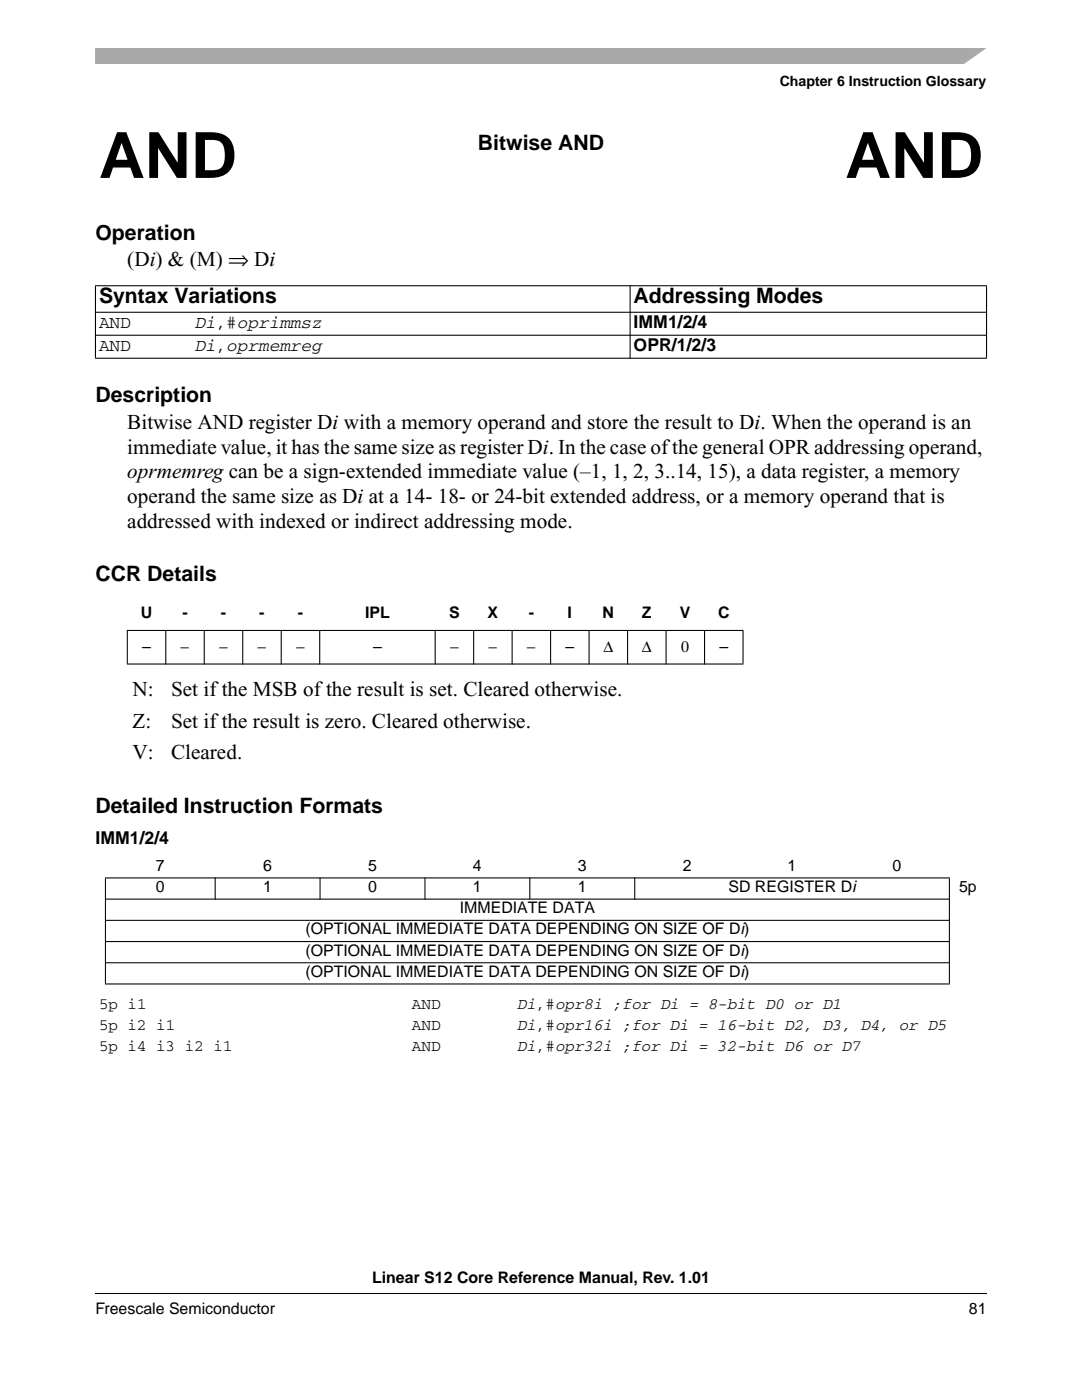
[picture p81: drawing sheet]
<svg xmlns="http://www.w3.org/2000/svg" width="216mm" height="279mm" viewBox="0 0 216 279" stroke-linecap="round" stroke-linejoin="round" font-family="sans-serif">
<defs><g id="words">
<g font-size="12.7">
<text x="19.7" y="35.5">AND</text>
<text x="168.7" y="35.5">AND</text>
</g>
<g font-size="4.2">
<text x="95.4" y="29.9">Bitwise AND</text>
<text x="19" y="47.9">Operation</text>
<text x="25.4" y="53.1">(Di) &amp; (M) ⇒ Di</text>
<text x="19.8" y="60.6">Syntax Variations</text>
<text x="126.4" y="60.6">Addressing Modes</text>
<text x="19" y="80.3">Description</text>
<text x="25.4" y="85.6">Bitwise AND register Di with a memory operand and store the result to Di. When the operand is an</text>
<text x="25.4" y="95.5">oprmemreg can be a sign-extended immediate value (–1, 1, 2, 3..14, 15), a data register, a memory</text>
<text x="25.4" y="90.5">immediate value, it has the same size as register Di. In the case ofthe general OPR addressing operand,</text>
<text x="25.4" y="100.4">operand the same size as Di at a 14- 18- or 24-bit extended address, or a memory operand that is</text>
<text x="25.4" y="105.4">addressed with indexed or indirect addressing mode.</text>
<text x="19" y="115.9">CCR Details</text>
<text x="26.5" y="138.9">N:</text>
<text x="34.1" y="138.9">Set if the MSB of the result is set. Cleared otherwise.</text>
<text x="26.5" y="145.2">Z:</text>
<text x="34.1" y="145.2">Set if the result is zero. Cleared otherwise.</text>
<text x="26.5" y="151.6">V:</text>
<text x="34.1" y="151.6">Cleared.</text>
<text x="19" y="162.2">Detailed Instruction Formats</text>
</g>
<g font-size="3.5">
<text x="19.8" y="65.4">AND</text>
<text x="38.8" y="65.4">Di,#oprimmsz</text>
<text x="126.4" y="65.4">IMM1/2/4</text>
<text x="19.8" y="70">AND</text>
<text x="38.8" y="70">Di,oprmemreg</text>
<text x="126.4" y="70">OPR/1/2/3</text>
<text x="19" y="168.4">IMM1/2/4</text>
</g>
<g font-size="3.2">
<text x="28.1" y="123.3">U</text>
<text x="36.4" y="123.3">-</text>
<text x="44.1" y="123.3">-</text>
<text x="51.7" y="123.3">-</text>
<text x="59.4" y="123.3">-</text>
<text x="72.8" y="123.3">IPL</text>
<text x="89.6" y="123.3">S</text>
<text x="97.3" y="123.3">X</text>
<text x="105.5" y="123.3">-</text>
<text x="113.3" y="123.3">I</text>
<text x="120.2" y="123.3">N</text>
<text x="128.1" y="123.3">Z</text>
<text x="135.7" y="123.3">V</text>
<text x="143.3" y="123.3">C</text>
<text x="28.4" y="130.1">–</text>
<text x="36" y="130.1">−</text>
<text x="43.7" y="130.1">−</text>
<text x="51.4" y="130.1">−</text>
<text x="59.1" y="130.1">−</text>
<text x="74.4" y="130.1">–</text>
<text x="89.8" y="130.1">−</text>
<text x="97.5" y="130.1">−</text>
<text x="105.2" y="130.1">−</text>
<text x="112.8" y="130.1">–</text>
<text x="120.4" y="130.1">∆</text>
<text x="128.1" y="130.1">∆</text>
<text x="135.9" y="130.1">0</text>
<text x="143.5" y="130.1">–</text>
<text x="31.1" y="173.8">7</text>
<text x="52.5" y="173.8">6</text>
<text x="73.4" y="173.8">5</text>
<text x="94.4" y="173.8">4</text>
<text x="115.3" y="173.8">3</text>
<text x="136.2" y="173.8">2</text>
<text x="157.2" y="173.8">1</text>
<text x="178.1" y="173.8">0</text>
<text x="31.1" y="178">0</text>
<text x="52.5" y="178">1</text>
<text x="73.4" y="178">0</text>
<text x="94.4" y="178">1</text>
<text x="115.3" y="178">1</text>
<text x="145.3" y="178">SD REGISTER Di</text>
<text x="191.4" y="178">5p</text>
<text x="91.7" y="182.3">IMMEDIATE DATA</text>
<text x="61" y="190.7">(OPTIONAL IMMEDIATE DATA DEPENDING ON SIZE OF Di)</text>
<text x="61" y="186.5">(OPTIONAL IMMEDIATE DATA DEPENDING ON SIZE OF Di)</text>
<text x="61" y="195">(OPTIONAL IMMEDIATE DATA DEPENDING ON SIZE OF Di)</text>
<text x="19.8" y="201.3">5p i1</text>
<text x="82.2" y="201.3">AND</text>
<text x="103.1" y="201.3">Di,#opr8i ;for Di = 8-bit D0 or D1</text>
<text x="19.8" y="205.5">5p i2 i1</text>
<text x="19.8" y="209.8">5p i4 i3 i2 i1</text>
<text x="82.2" y="205.5">AND</text>
<text x="82.2" y="209.8">AND</text>
<text x="103.1" y="205.5">Di,#opr16i ;for Di = 16-bit D2, D3, D4, or D5</text>
<text x="103.1" y="209.8">Di,#opr32i ;for Di = 32-bit D6 or D7</text>
<text x="74.3" y="256.1">Linear S12 Core Reference Manual, Rev. 1.01</text>
<text x="19" y="262.3">Freescale Semiconductor</text>
<text x="193.3" y="262.3">81</text>
</g>
<text font-size="2.8" x="155.6" y="17.2">Chapter 6 Instruction Glossary</text>
</g></defs>
<path d="M19 9.5h177.8v3.2h-177.8z" fill="#a7a9ac"/>
<g fill="#fff">
<path d="M192 13l5.3-3.8h1.4v3.8z"/>
<path d="M19 258.1h177.8z"/>
</g>
<path d="M19 257.2h177.8v2.3h-177.8z" fill="#fff"/>
<path d="M19 258.1h177.8" fill="none" stroke="#000" stroke-width=".21"/>
<g fill="#fff">
<path d="M19 24.2h45.9v15.5h-45.9z"/>
<path d="M64.9 24.2h86.1v7.1h-86.1z"/>
<path d="M151 24.2h45.9v15.5h-45.9z"/>
<path d="M64.9 31.3h86.1v8.4h-86.1z"/>
<path d="M25.4 135h7.7v6.3h-7.7z"/>
<path d="M33.1 135h152.4v6.3h-152.4z"/>
<path d="M25.4 141.3h7.7v6.4h-7.7z"/>
<path d="M33.1 141.3h152.4v6.4h-152.4z"/>
<path d="M25.4 147.7h7.7v6.3h-7.7z"/>
<path d="M33.1 147.7h152.4v6.3h-152.4z"/>
</g>
<g fill="#000" stroke="#000" stroke-width=".21">
<path d="M19 57h177.9zM19 57.1v14.3zM125.7 56.9v14.7zM196.8 57.1v14.3zM19 62.3h177.9zM19 66.9h177.9zM19 71.5h177.9zM25.4 125.9v6.5zM33.1 125.7v6.9zM40.8 125.7v6.9zM48.4 125.7v6.9zM56.1 125.7v6.9z"/>
<path d="M63.8 125.7v6.9zM86.8 125.7v6.9zM94.5 125.7v6.9zM102.2 125.7v6.9zM109.9 125.7v6.9zM117.5 125.7v6.9zM125.2 125.7v6.9zM132.9 125.7v6.9zM140.6 125.7v6.9zM148.3 125.9v6.5zM25.3 125.8h123.1zM25.3 132.5h123.1z"/>
<path d="M42.9 175.1v4.4zM63.9 175.1v4.4zM84.8 175.1v4.4zM105.7 175.1v4.4zM126.7 175.1v4.4zM21 175.2h168.5zM21 179.4h168.5zM21 175.3v21zM189.4 175.3v21zM21 183.7h168.5zM21 187.9h168.5zM21 192.1h168.5z"/>
<path d="M21 196.4h168.5z"/>
</g>
<use href="#words"/>
</svg>
